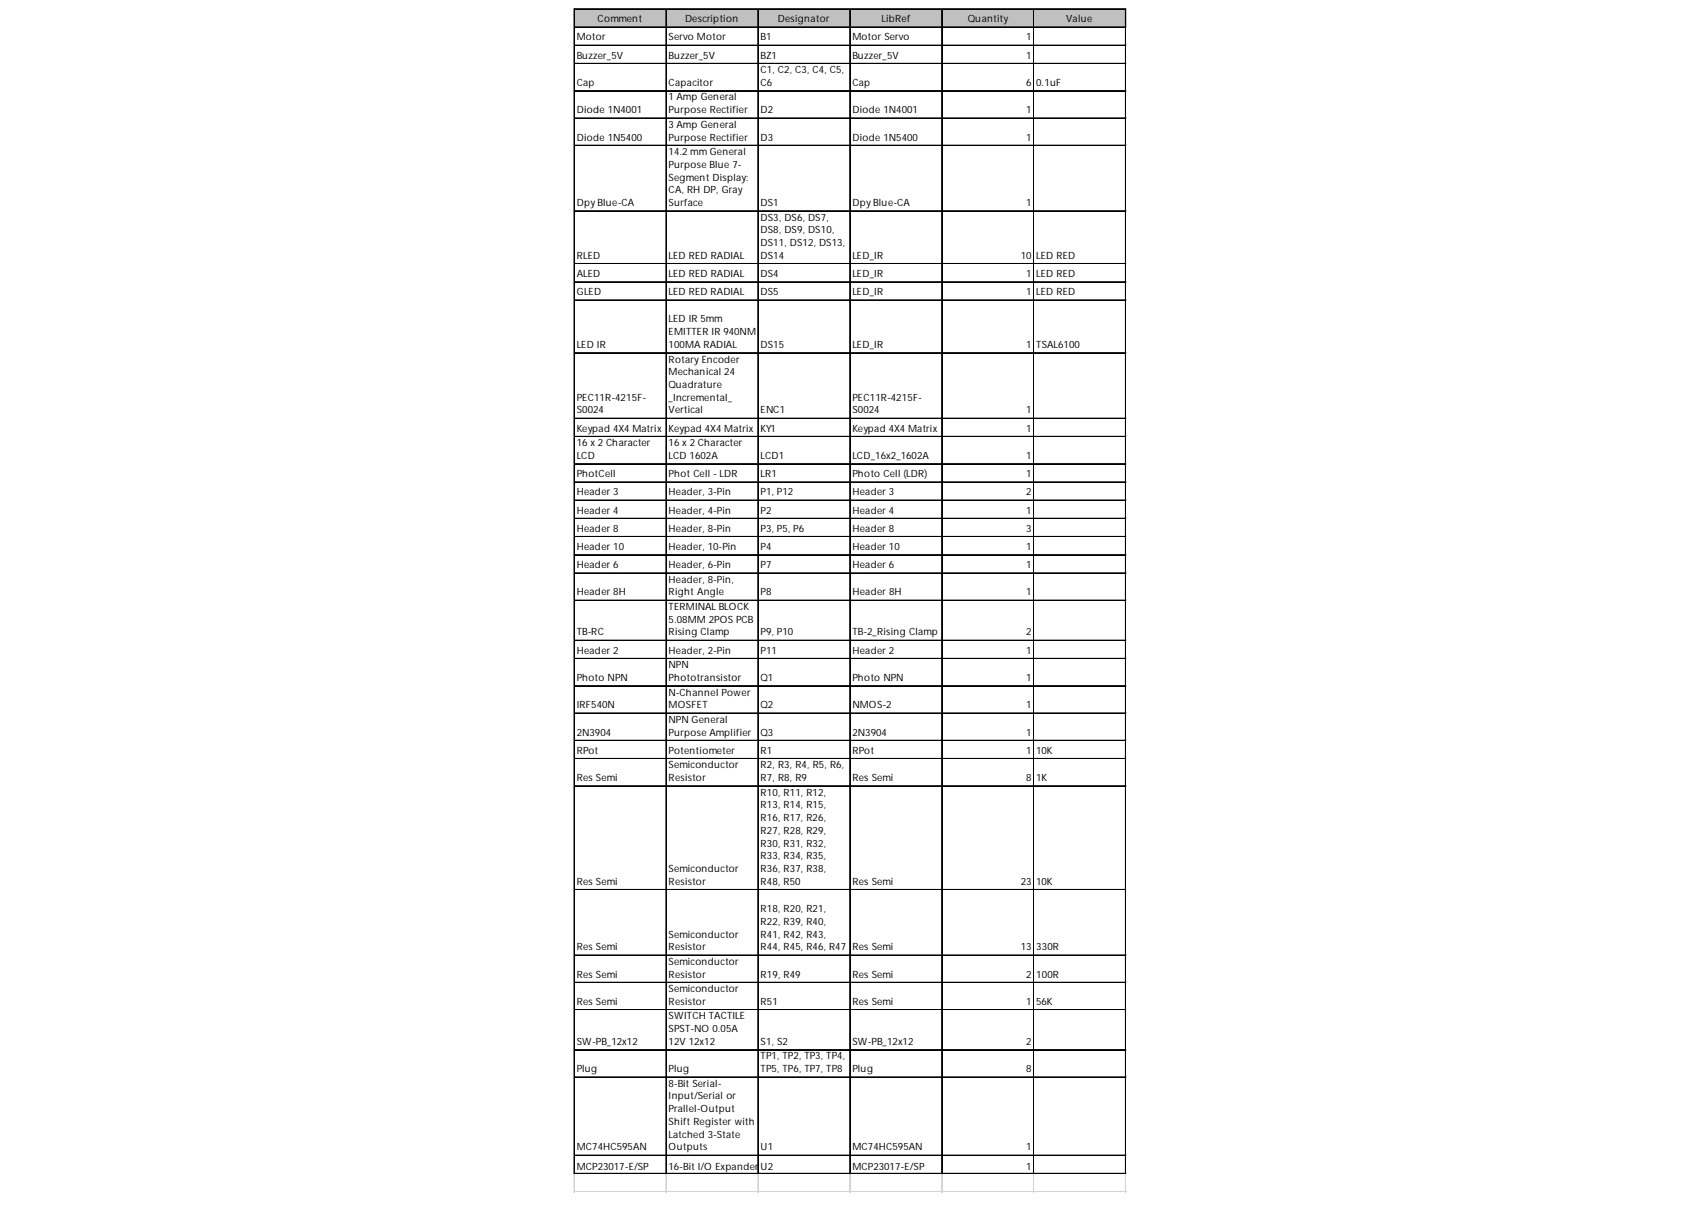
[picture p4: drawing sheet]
<svg xmlns="http://www.w3.org/2000/svg" width="297mm" height="210mm" viewBox="0 0 297 210" stroke-linecap="round" stroke-linejoin="round" font-family="sans-serif">
<defs><g id="words">
<g font-size="1.7">
<text x="104.2" y="3.9">Comment</text>
<text x="119.4" y="3.9">Description</text>
<text x="135.6" y="3.9">Designator</text>
<text x="153.7" y="3.9">LibRef</text>
<text x="168.7" y="3.9">Quantity</text>
<text x="185.9" y="3.9">Value</text>
<text x="100.5" y="7">Motor</text>
<text x="100.5" y="10.2">Buzzer_5V</text>
<text x="116.6" y="7">Servo Motor</text>
<text x="116.6" y="10.2">Buzzer_5V</text>
<text x="132.6" y="7">B1</text>
<text x="132.6" y="10.2">BZ1</text>
<text x="148.6" y="7">Motor Servo</text>
<text x="148.6" y="10.2">Buzzer_5V</text>
<text x="178.9" y="7">1</text>
<text x="178.9" y="10.2">1</text>
<text x="100.5" y="15">Cap</text>
<text x="116.6" y="15">Capacitor</text>
<text x="116.6" y="17.5">1 Amp General</text>
<text x="132.6" y="12.7">C1, C2, C3, C4, C5,</text>
<text x="132.6" y="15">C6</text>
<text x="148.6" y="15">Cap</text>
<text x="178.9" y="15">6</text>
<text x="180.6" y="15">0.1uF</text>
<text x="100.5" y="19.7">Diode 1N4001</text>
<text x="116.6" y="19.7">Purpose Rectifier</text>
<text x="116.6" y="22.3">3 Amp General</text>
<text x="132.6" y="19.7">D2</text>
<text x="148.6" y="19.7">Diode 1N4001</text>
<text x="178.9" y="19.7">1</text>
<text x="100.5" y="24.5">Diode 1N5400</text>
<text x="116.6" y="24.5">Purpose Rectifier</text>
<text x="116.6" y="27">14.2 mm General</text>
<text x="116.6" y="29.2">Purpose Blue 7-</text>
<text x="132.6" y="24.5">D3</text>
<text x="148.6" y="24.5">Diode 1N5400</text>
<text x="178.9" y="24.5">1</text>
<text x="100.5" y="35.9">Dpy Blue-CA</text>
<text x="116.6" y="31.5">Segment Display:</text>
<text x="116.6" y="33.7">CA, RH DP, Gray</text>
<text x="116.6" y="35.9">Surface</text>
<text x="132.6" y="35.9">DS1</text>
<text x="148.6" y="35.9">Dpy Blue-CA</text>
<text x="178.9" y="35.9">1</text>
<text x="132.6" y="38.4">DS3, DS6, DS7,</text>
<text x="132.6" y="40.6">DS8, DS9, DS10,</text>
<text x="100.5" y="45.1">RLED</text>
<text x="116.6" y="45.1">LED RED RADIAL</text>
<text x="132.6" y="42.9">DS11, DS12, DS13,</text>
<text x="132.6" y="45.1">DS14</text>
<text x="148.6" y="45.1">LED_IR</text>
<text x="177.9" y="45.1">10</text>
<text x="180.6" y="45.1">LED RED</text>
<text x="100.5" y="48.2">ALED</text>
<text x="100.5" y="51.4">GLED</text>
<text x="116.6" y="48.2">LED RED RADIAL</text>
<text x="116.6" y="51.4">LED RED RADIAL</text>
<text x="132.6" y="48.2">DS4</text>
<text x="132.6" y="51.4">DS5</text>
<text x="148.6" y="48.2">LED_IR</text>
<text x="148.6" y="51.4">LED_IR</text>
<text x="178.9" y="48.2">1</text>
<text x="178.9" y="51.4">1</text>
<text x="180.6" y="48.2">LED RED</text>
<text x="180.6" y="51.4">LED RED</text>
<text x="116.6" y="56.2">LED IR 5mm</text>
<text x="116.6" y="58.4">EMITTER IR 940NM</text>
<text x="100.5" y="60.6">LED IR</text>
<text x="116.6" y="60.6">100MA RADIAL</text>
<text x="116.6" y="63.1">Rotary Encoder</text>
<text x="116.6" y="65.4">Mechanical 24</text>
<text x="132.6" y="60.6">DS15</text>
<text x="148.6" y="60.6">LED_IR</text>
<text x="178.9" y="60.6">1</text>
<text x="180.6" y="60.6">TSAL6100</text>
<text x="100.5" y="69.8">PEC11R-4215F-</text>
<text x="116.6" y="67.6">Quadrature</text>
<text x="116.6" y="69.8">_Incremental_</text>
<text x="148.6" y="69.8">PEC11R-4215F-</text>
<text x="100.5" y="72">S0024</text>
<text x="100.5" y="75.2">Keypad 4X4 Matrix</text>
<text x="100.5" y="77.7">16 x 2 Character</text>
<text x="116.6" y="72">Vertical</text>
<text x="116.6" y="75.2">Keypad 4X4 Matrix</text>
<text x="116.6" y="77.7">16 x 2 Character</text>
<text x="132.6" y="72">ENC1</text>
<text x="132.6" y="75.2">KY1</text>
<text x="148.6" y="72">S0024</text>
<text x="148.6" y="75.2">Keypad 4X4 Matrix</text>
<text x="178.9" y="72">1</text>
<text x="178.9" y="75.2">1</text>
<text x="100.5" y="79.9">LCD</text>
<text x="100.5" y="83.1">PhotCell</text>
<text x="116.6" y="79.9">LCD 1602A</text>
<text x="116.6" y="83.1">Phot Cell - LDR</text>
<text x="132.6" y="79.9">LCD1</text>
<text x="132.6" y="83.1">LR1</text>
<text x="148.6" y="79.9">LCD_16x2_1602A</text>
<text x="148.6" y="83.1">Photo Cell (LDR)</text>
<text x="178.9" y="79.9">1</text>
<text x="178.9" y="83.1">1</text>
<text x="100.5" y="86.3">Header 3</text>
<text x="100.5" y="89.5">Header 4</text>
<text x="116.6" y="86.3">Header, 3-Pin</text>
<text x="116.6" y="89.5">Header, 4-Pin</text>
<text x="132.6" y="86.3">P1, P12</text>
<text x="132.6" y="89.5">P2</text>
<text x="148.6" y="86.3">Header 3</text>
<text x="148.6" y="89.5">Header 4</text>
<text x="178.9" y="86.3">2</text>
<text x="178.9" y="89.5">1</text>
<text x="100.5" y="92.6">Header 8</text>
<text x="100.5" y="95.8">Header 10</text>
<text x="116.6" y="92.6">Header, 8-Pin</text>
<text x="116.6" y="95.8">Header, 10-Pin</text>
<text x="132.6" y="92.6">P3, P5, P6</text>
<text x="132.6" y="95.8">P4</text>
<text x="148.6" y="92.6">Header 8</text>
<text x="148.6" y="95.8">Header 10</text>
<text x="178.9" y="92.6">3</text>
<text x="178.9" y="95.8">1</text>
<text x="100.5" y="99">Header 6</text>
<text x="116.6" y="99">Header, 6-Pin</text>
<text x="116.6" y="101.5">Header, 8-Pin,</text>
<text x="132.6" y="99">P7</text>
<text x="148.6" y="99">Header 6</text>
<text x="178.9" y="99">1</text>
<text x="100.5" y="103.7">Header 8H</text>
<text x="116.6" y="103.7">Right Angle</text>
<text x="116.6" y="106.3">TERMINAL BLOCK</text>
<text x="132.6" y="103.7">P8</text>
<text x="148.6" y="103.7">Header 8H</text>
<text x="178.9" y="103.7">1</text>
<text x="100.5" y="110.7">TB-RC</text>
<text x="100.5" y="113.9">Header 2</text>
<text x="116.6" y="108.5">5.08MM 2POS PCB</text>
<text x="116.6" y="110.7">Rising Clamp</text>
<text x="116.6" y="113.9">Header, 2-Pin</text>
<text x="132.6" y="110.7">P9, P10</text>
<text x="132.6" y="113.9">P11</text>
<text x="148.6" y="110.7">TB-2_Rising Clamp</text>
<text x="148.6" y="113.9">Header 2</text>
<text x="178.9" y="110.7">2</text>
<text x="178.9" y="113.9">1</text>
<text x="100.5" y="118.6">Photo NPN</text>
<text x="116.6" y="116.4">NPN</text>
<text x="116.6" y="118.6">Phototransistor</text>
<text x="132.6" y="118.6">Q1</text>
<text x="148.6" y="118.6">Photo NPN</text>
<text x="178.9" y="118.6">1</text>
<text x="100.5" y="123.4">IRF540N</text>
<text x="116.6" y="121.2">N-Channel Power</text>
<text x="116.6" y="123.4">MOSFET</text>
<text x="116.6" y="125.9">NPN General</text>
<text x="132.6" y="123.4">Q2</text>
<text x="148.6" y="123.4">NMOS-2</text>
<text x="178.9" y="123.4">1</text>
<text x="100.5" y="128.1">2N3904</text>
<text x="100.5" y="131.3">RPot</text>
<text x="116.6" y="128.1">Purpose Amplifier</text>
<text x="116.6" y="131.3">Potentiometer</text>
<text x="132.6" y="128.1">Q3</text>
<text x="132.6" y="131.3">R1</text>
<text x="148.6" y="128.1">2N3904</text>
<text x="148.6" y="131.3">RPot</text>
<text x="178.9" y="128.1">1</text>
<text x="178.9" y="131.3">1</text>
<text x="180.6" y="131.3">10K</text>
<text x="100.5" y="136.1">Res Semi</text>
<text x="116.6" y="133.8">Semiconductor</text>
<text x="116.6" y="136.1">Resistor</text>
<text x="132.6" y="133.8">R2, R3, R4, R5, R6,</text>
<text x="132.6" y="136.1">R7, R8, R9</text>
<text x="148.6" y="136.1">Res Semi</text>
<text x="178.9" y="136.1">8</text>
<text x="180.6" y="136.1">1K</text>
<text x="132.6" y="138.6">R10, R11, R12,</text>
<text x="132.6" y="140.8">R13, R14, R15,</text>
<text x="132.6" y="143">R16, R17, R26,</text>
<text x="132.6" y="145.2">R27, R28, R29,</text>
<text x="132.6" y="147.5">R30, R31, R32,</text>
<text x="132.6" y="149.7">R33, R34, R35,</text>
<text x="100.5" y="154.1">Res Semi</text>
<text x="116.6" y="151.9">Semiconductor</text>
<text x="116.6" y="154.1">Resistor</text>
<text x="132.6" y="151.9">R36, R37, R38,</text>
<text x="132.6" y="154.1">R48, R50</text>
<text x="148.6" y="154.1">Res Semi</text>
<text x="177.9" y="154.1">23</text>
<text x="180.6" y="154.1">10K</text>
<text x="132.6" y="158.9">R18, R20, R21,</text>
<text x="132.6" y="161.1">R22, R39, R40,</text>
<text x="100.5" y="165.5">Res Semi</text>
<text x="116.6" y="163.3">Semiconductor</text>
<text x="116.6" y="165.5">Resistor</text>
<text x="132.6" y="163.3">R41, R42, R43,</text>
<text x="132.6" y="165.5">R44, R45, R46, R47</text>
<text x="148.6" y="165.5">Res Semi</text>
<text x="177.9" y="165.5">13</text>
<text x="180.6" y="165.5">330R</text>
<text x="100.5" y="170.3">Res Semi</text>
<text x="116.6" y="168.1">Semiconductor</text>
<text x="116.6" y="170.3">Resistor</text>
<text x="116.6" y="172.8">Semiconductor</text>
<text x="132.6" y="170.3">R19, R49</text>
<text x="148.6" y="170.3">Res Semi</text>
<text x="178.9" y="170.3">2</text>
<text x="180.6" y="170.3">100R</text>
<text x="100.5" y="175">Res Semi</text>
<text x="116.6" y="175">Resistor</text>
<text x="116.6" y="177.6">SWITCH TACTILE</text>
<text x="116.6" y="179.8">SPST-NO 0.05A</text>
<text x="132.6" y="175">R51</text>
<text x="148.6" y="175">Res Semi</text>
<text x="178.9" y="175">1</text>
<text x="180.6" y="175">56K</text>
<text x="100.5" y="182">SW-PB_12x12</text>
<text x="116.6" y="182">12V 12x12</text>
<text x="132.6" y="182">S1, S2</text>
<text x="132.6" y="184.5">TP1, TP2, TP3, TP4,</text>
<text x="148.6" y="182">SW-PB_12x12</text>
<text x="178.9" y="182">2</text>
<text x="100.5" y="186.8">Plug</text>
<text x="116.6" y="186.8">Plug</text>
<text x="116.6" y="189.3">8-Bit Serial-</text>
<text x="116.6" y="191.5">Input/Serial or</text>
<text x="132.6" y="186.8">TP5, TP6, TP7, TP8</text>
<text x="148.6" y="186.8">Plug</text>
<text x="178.9" y="186.8">8</text>
<text x="116.6" y="193.7">Prallel-Output</text>
<text x="116.6" y="196">Shift Register with</text>
<text x="100.5" y="200.4">MC74HC595AN</text>
<text x="100.5" y="203.9">MCP23017-E/SP</text>
<text x="116.6" y="198.2">Latched 3-State</text>
<text x="116.6" y="200.4">Outputs</text>
<text x="116.6" y="203.9">16-Bit I/O Expander</text>
<text x="132.6" y="200.4">U1</text>
<text x="132.6" y="203.9">U2</text>
<text x="132.9" y="203.9">with Serial InterfaceM28-Pin SPD/SPExte</text>
<text x="148.6" y="200.4">MC74HC595AN</text>
<text x="149" y="203.9">, CP23017-EIP,</text>
<text x="164.4" y="203.9">nded Temperature1</text>
<text x="178.9" y="200.4">1</text>
</g>
</g></defs>
<path d="M100.2 1.6h96.1v3.2h-96.1z" fill="#c0c0c0"/>
<g fill="none" stroke="#000" stroke-width=".17">
<path d="M100.1 1.5v203M100.2 1.5h96.1M100.2 1.6h96.1M100.2 4.7h96.1M100.2 4.8h96.1M100.2 7.9h96.1M100.2 11h96.1M100.2 11.1h96.1M100.2 15.8h96.1M100.2 15.9h96.1M116.1 1.7v202.8M116.2 1.7v202.8"/>
<path d="M132.1 1.7v202.8M132.2 1.7v202.8M148.1 1.7v202.8M148.2 1.7v202.8M164.1 1.7v202.8M164.2 1.7v202.8M180.2 1.7v202.8M196.2 1.7v202.8M196.3 1.7v202.8M100.2 20.5h96.1M100.2 20.6h96.1M100.2 25.3h96.1"/>
<path d="M100.2 25.4h96.1M100.2 36.7h96.1M100.2 36.8h96.1M100.2 45.9h96.1M100.2 46h96.1M100.2 49.1h96.1M100.2 52.2h96.1M100.2 52.3h96.1M100.2 61.4h96.1M100.2 61.5h96.1M100.2 72.8h96.1M100.2 72.9h96.1"/>
<path d="M100.2 76h96.1M100.2 76.1h96.1M100.2 80.8h96.1M100.2 83.9h96.1M100.2 84h96.1M100.2 87.1h96.1M100.2 87.2h96.1M100.2 90.3h96.1M100.2 93.4h96.1M100.2 93.5h96.1M100.2 96.6h96.1M100.2 96.7h96.1"/>
<path d="M100.2 99.8h96.1M100.2 99.9h96.1M100.2 104.5h96.1M100.2 104.6h96.1M100.2 111.5h96.1M100.2 111.6h96.1M100.2 114.7h96.1M100.2 114.8h96.1M100.2 119.4h96.1M100.2 119.5h96.1M100.2 124.2h96.1M100.2 124.3h96.1"/>
<path d="M100.2 128.9h96.1M100.2 129h96.1M100.2 132.1h96.1M100.2 132.2h96.1M100.2 136.9h96.1M100.2 154.9h96.1M100.2 155h96.1M100.2 166.3h96.1M100.2 166.4h96.1M100.2 171.1h96.1M100.2 171.2h96.1M100.2 175.9h96.1"/>
<path d="M100.2 182.8h96.1M100.2 182.9h96.1M100.2 187.6h96.1M100.2 187.7h96.1M100.2 201.2h96.1M100.2 201.3h96.1M100.2 204.4h96.1M100.2 204.5h96.1"/>
</g>
<g fill="none" stroke="#d4d4d4" stroke-width=".17">
<path d="M196.3 1.5h.1M100.1 204.5v3.3M116.1 204.5v3.3M116.2 204.5v3.3M132.1 204.5v3.3M132.2 204.5v3.3M148.1 204.5v3.3M148.2 204.5v3.3M164.1 204.5v3.3M164.2 204.5v3.3M180.2 204.5v3.3M196.2 204.5v3.3"/>
<path d="M196.3 204.5v3.3"/>
</g>
<path d="M196.3 1.5l.1 .2z" fill="#d4d4d4"/>
<path d="M196.3 4.7h.1" fill="none" stroke="#d4d4d4" stroke-width=".17"/>
<path d="M196.3 4.7l.1 .1z" fill="#d4d4d4"/>
<path d="M196.3 7.9h.1" fill="none" stroke="#d4d4d4" stroke-width=".17"/>
<path d="M196.3 7.9l.1 .1z" fill="#d4d4d4"/>
<path d="M196.3 11h.1" fill="none" stroke="#d4d4d4" stroke-width=".17"/>
<path d="M196.3 11l.1 .2z" fill="#d4d4d4"/>
<path d="M196.3 15.8h.1" fill="none" stroke="#d4d4d4" stroke-width=".17"/>
<path d="M196.3 15.8l.1 .1z" fill="#d4d4d4"/>
<path d="M196.3 20.5h.1" fill="none" stroke="#d4d4d4" stroke-width=".17"/>
<path d="M196.3 20.5l.1 .2z" fill="#d4d4d4"/>
<path d="M196.3 25.3h.1" fill="none" stroke="#d4d4d4" stroke-width=".17"/>
<path d="M196.3 25.3l.1 .1z" fill="#d4d4d4"/>
<path d="M196.3 36.7h.1" fill="none" stroke="#d4d4d4" stroke-width=".17"/>
<path d="M196.3 36.7l.1 .2z" fill="#d4d4d4"/>
<path d="M196.3 45.9h.1" fill="none" stroke="#d4d4d4" stroke-width=".17"/>
<path d="M196.3 45.9l.1 .2z" fill="#d4d4d4"/>
<path d="M196.3 49.1h.1" fill="none" stroke="#d4d4d4" stroke-width=".17"/>
<path d="M196.3 49.1l.1 .1z" fill="#d4d4d4"/>
<path d="M196.3 52.2h.1" fill="none" stroke="#d4d4d4" stroke-width=".17"/>
<path d="M196.3 52.2l.1 .2z" fill="#d4d4d4"/>
<path d="M196.3 61.4h.1" fill="none" stroke="#d4d4d4" stroke-width=".17"/>
<path d="M196.3 61.4l.1 .2z" fill="#d4d4d4"/>
<path d="M196.3 72.8h.1" fill="none" stroke="#d4d4d4" stroke-width=".17"/>
<path d="M196.3 72.8l.1 .2z" fill="#d4d4d4"/>
<path d="M196.3 76h.1" fill="none" stroke="#d4d4d4" stroke-width=".17"/>
<path d="M196.3 76l.1 .2z" fill="#d4d4d4"/>
<path d="M196.3 80.8h.1" fill="none" stroke="#d4d4d4" stroke-width=".17"/>
<path d="M196.3 80.8l.1 .1z" fill="#d4d4d4"/>
<path d="M196.3 83.9h.1" fill="none" stroke="#d4d4d4" stroke-width=".17"/>
<path d="M196.3 83.9l.1 .2z" fill="#d4d4d4"/>
<path d="M196.3 87.1h.1" fill="none" stroke="#d4d4d4" stroke-width=".17"/>
<path d="M196.3 87.1l.1 .2z" fill="#d4d4d4"/>
<path d="M196.3 90.3h.1" fill="none" stroke="#d4d4d4" stroke-width=".17"/>
<path d="M196.3 90.3l.1 .1z" fill="#d4d4d4"/>
<path d="M196.3 93.4h.1" fill="none" stroke="#d4d4d4" stroke-width=".17"/>
<path d="M196.3 93.4l.1 .2z" fill="#d4d4d4"/>
<path d="M196.3 96.6h.1" fill="none" stroke="#d4d4d4" stroke-width=".17"/>
<path d="M196.3 96.6l.1 .2z" fill="#d4d4d4"/>
<path d="M196.3 99.8h.1" fill="none" stroke="#d4d4d4" stroke-width=".17"/>
<path d="M196.3 99.8l.1 .1z" fill="#d4d4d4"/>
<path d="M196.3 104.5h.1" fill="none" stroke="#d4d4d4" stroke-width=".17"/>
<path d="M196.3 104.5l.1 .2z" fill="#d4d4d4"/>
<path d="M196.3 111.5h.1" fill="none" stroke="#d4d4d4" stroke-width=".17"/>
<path d="M196.3 111.5l.1 .2z" fill="#d4d4d4"/>
<path d="M196.3 114.7h.1" fill="none" stroke="#d4d4d4" stroke-width=".17"/>
<path d="M196.3 114.7l.1 .1z" fill="#d4d4d4"/>
<path d="M196.3 119.4h.1" fill="none" stroke="#d4d4d4" stroke-width=".17"/>
<path d="M196.3 119.4l.1 .2z" fill="#d4d4d4"/>
<path d="M196.3 124.2h.1" fill="none" stroke="#d4d4d4" stroke-width=".17"/>
<path d="M196.3 124.2l.1 .1z" fill="#d4d4d4"/>
<path d="M196.3 128.9h.1" fill="none" stroke="#d4d4d4" stroke-width=".17"/>
<path d="M196.3 128.9l.1 .2z" fill="#d4d4d4"/>
<path d="M196.3 132.1h.1" fill="none" stroke="#d4d4d4" stroke-width=".17"/>
<path d="M196.3 132.1l.1 .2z" fill="#d4d4d4"/>
<path d="M196.3 136.9h.1" fill="none" stroke="#d4d4d4" stroke-width=".17"/>
<path d="M196.3 136.9l.1 .1z" fill="#d4d4d4"/>
<path d="M196.3 154.9h.1" fill="none" stroke="#d4d4d4" stroke-width=".17"/>
<path d="M196.3 154.9l.1 .2z" fill="#d4d4d4"/>
<path d="M196.3 166.3h.1" fill="none" stroke="#d4d4d4" stroke-width=".17"/>
<path d="M196.3 166.3l.1 .2z" fill="#d4d4d4"/>
<path d="M196.3 171.1h.1" fill="none" stroke="#d4d4d4" stroke-width=".17"/>
<path d="M196.3 171.1l.1 .2z" fill="#d4d4d4"/>
<path d="M196.3 175.9h.1" fill="none" stroke="#d4d4d4" stroke-width=".17"/>
<path d="M196.3 175.9l.1 .1z" fill="#d4d4d4"/>
<path d="M196.3 182.8h.1" fill="none" stroke="#d4d4d4" stroke-width=".17"/>
<path d="M196.3 182.8l.1 .2z" fill="#d4d4d4"/>
<path d="M196.3 187.6h.1" fill="none" stroke="#d4d4d4" stroke-width=".17"/>
<path d="M196.3 187.6l.1 .1z" fill="#d4d4d4"/>
<path d="M196.3 201.2h.1" fill="none" stroke="#d4d4d4" stroke-width=".17"/>
<path d="M196.3 201.2l.1 .2z" fill="#d4d4d4"/>
<path d="M196.3 204.4h.1" fill="none" stroke="#d4d4d4" stroke-width=".17"/>
<path d="M196.3 204.4l.1 .1z" fill="#d4d4d4"/>
<path d="M100.1 207.5h96.3M100.1 207.6h96.3" fill="none" stroke="#d4d4d4" stroke-width=".17"/>
<use href="#words"/>
</svg>
